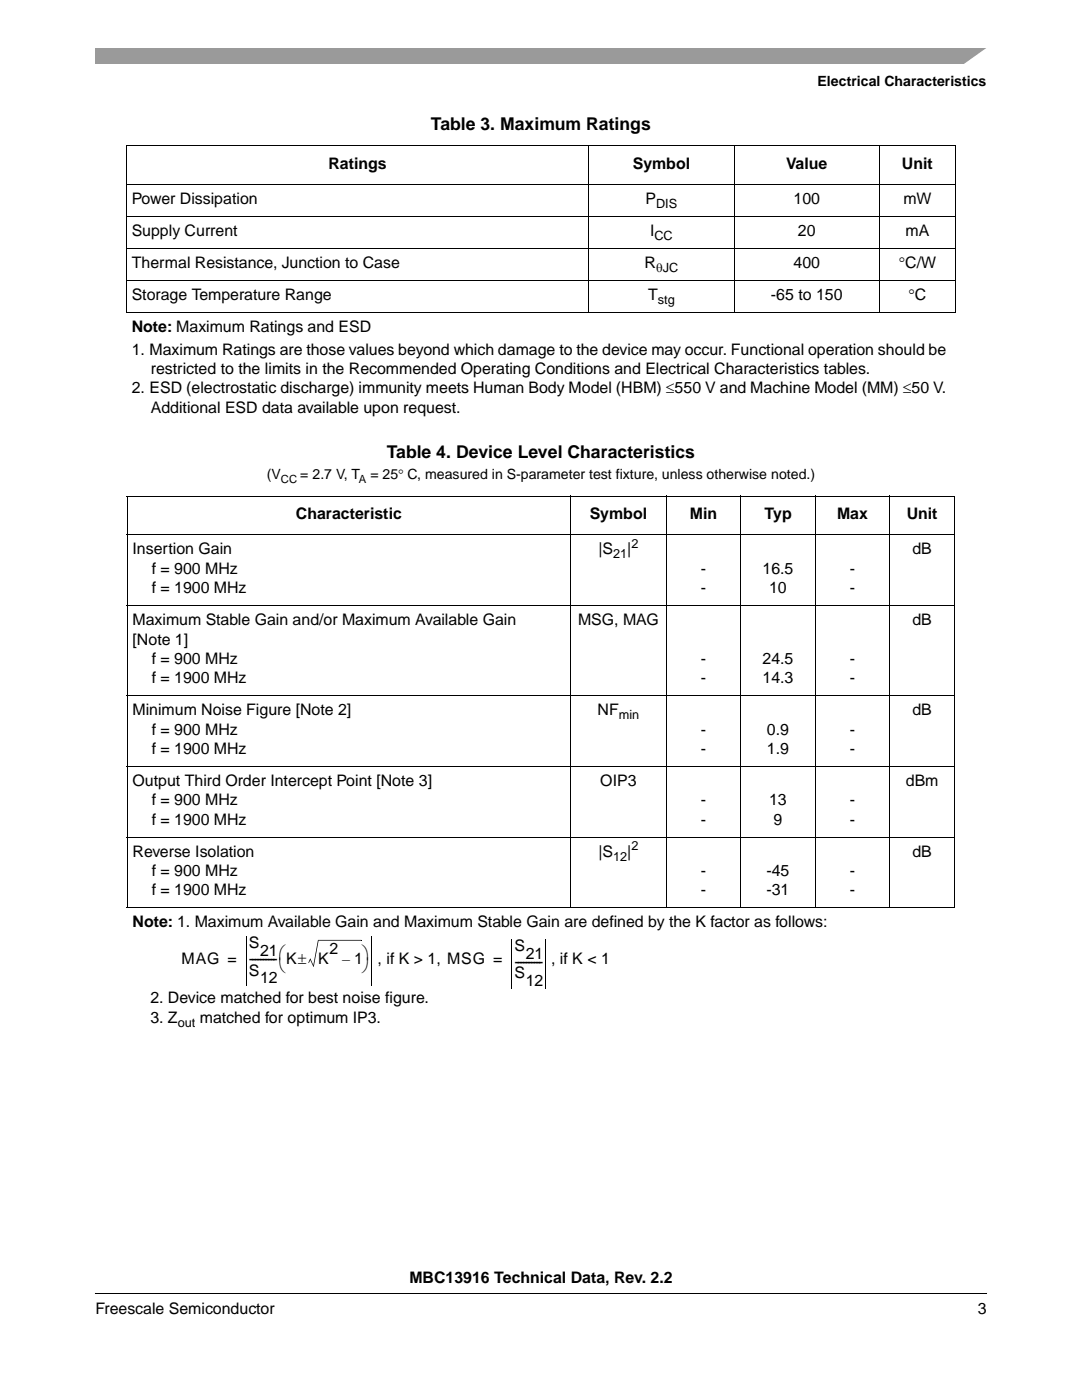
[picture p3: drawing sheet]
<svg xmlns="http://www.w3.org/2000/svg" width="216mm" height="279mm" viewBox="0 0 216 279" stroke-linecap="round" stroke-linejoin="round" font-family="sans-serif">
<defs><g id="words">
<g font-size="3.5">
<text x="86" y="25.8">Table 3. Maximum Ratings</text>
<text x="77.2" y="91.5">Table 4. Device Level Characteristics</text>
</g>
<g font-size="3.2">
<text x="65.6" y="33.7">Ratings</text>
<text x="126.3" y="33.7">Symbol</text>
<text x="156.8" y="33.7">Value</text>
<text x="180" y="33.7">Unit</text>
<text x="26.3" y="40.8">Power Dissipation</text>
<text x="128.8" y="40.8">P</text>
<text x="158.3" y="40.8">100</text>
<text x="180.3" y="40.8">mW</text>
<text x="26.3" y="47.1">Supply Current</text>
<text x="129.7" y="47.1">I</text>
<text x="159.2" y="47.1">20</text>
<text x="180.7" y="47.1">mA</text>
<text x="26.3" y="53.5">Thermal Resistance, Junction to Case</text>
<text x="128.6" y="53.5">R</text>
<text x="158.3" y="53.5">400</text>
<text x="179.4" y="53.5">°C/W</text>
<text x="26.3" y="59.8">Storage Temperature Range</text>
<text x="129.3" y="59.8">T</text>
<text x="153.8" y="59.8">-65 to 150</text>
<text x="181.3" y="59.8">°C</text>
<text x="26.3" y="66.2">Note: Maximum Ratings and ESD</text>
<text x="26.3" y="70.8">1. Maximum Ratings are those values beyond which damage to the device may occur. Functional operation should be</text>
<text x="30.1" y="74.7">restricted to the limits in the Recommended Operating Conditions and Electrical Characteristics tables.</text>
<text x="26.3" y="78.5">2. ESD (electrostatic discharge) immunity meets Human Body Model (HBM) ≤550 V and Machine Model (MM) ≤50 V.</text>
<text x="30.1" y="82.4">Additional ESD data available upon request.</text>
<text x="59.1" y="103.6">Characteristic</text>
<text x="117.7" y="103.6">Symbol</text>
<text x="137.6" y="103.6">Min</text>
<text x="152.5" y="103.6">Typ</text>
<text x="167" y="103.6">Max</text>
<text x="180.9" y="103.6">Unit</text>
<text x="26.5" y="110.6">Insertion Gain</text>
<text x="119.4" y="110.6">|S</text>
<text x="125.2" y="110.6">|</text>
<text x="182.1" y="110.6">dB</text>
<text x="30.3" y="114.5">f = 900 MHz</text>
<text x="30.3" y="118.4">f = 1900 MHz</text>
<text x="139.8" y="114.5">-</text>
<text x="139.8" y="118.4">-</text>
<text x="152.1" y="114.5">16.5</text>
<text x="153.5" y="118.4">10</text>
<text x="169.6" y="114.5">-</text>
<text x="169.6" y="118.4">-</text>
<text x="26.5" y="124.7">Maximum Stable Gain and/or Maximum Available Gain</text>
<text x="115.3" y="124.7">MSG, MAG</text>
<text x="182.1" y="124.7">dB</text>
<text x="26.5" y="128.6">[Note 1]</text>
<text x="30.3" y="132.5">f = 900 MHz</text>
<text x="30.3" y="136.4">f = 1900 MHz</text>
<text x="139.8" y="132.5">-</text>
<text x="139.8" y="136.4">-</text>
<text x="152.1" y="132.5">24.5</text>
<text x="152.1" y="136.4">14.3</text>
<text x="169.6" y="132.5">-</text>
<text x="169.6" y="136.4">-</text>
<text x="26.5" y="142.7">Minimum Noise Figure [Note 2]</text>
<text x="119.3" y="142.7">NF</text>
<text x="182.1" y="142.7">dB</text>
<text x="30.3" y="146.6">f = 900 MHz</text>
<text x="139.8" y="146.6">-</text>
<text x="153" y="146.6">0.9</text>
<text x="169.6" y="146.6">-</text>
<text x="30.3" y="150.5">f = 1900 MHz</text>
<text x="139.8" y="150.5">-</text>
<text x="153" y="150.5">1.9</text>
<text x="169.6" y="150.5">-</text>
<text x="26.5" y="156.8">Output Third Order Intercept Point [Note 3]</text>
<text x="30.3" y="160.7">f = 900 MHz</text>
<text x="119.8" y="156.8">OIP3</text>
<text x="139.8" y="160.7">-</text>
<text x="153.5" y="160.7">13</text>
<text x="169.6" y="160.7">-</text>
<text x="180.8" y="156.8">dBm</text>
<text x="30.3" y="164.6">f = 1900 MHz</text>
<text x="139.8" y="164.6">-</text>
<text x="154.4" y="164.6">9</text>
<text x="169.6" y="164.6">-</text>
<text x="26.5" y="171">Reverse Isolation</text>
<text x="119.4" y="171">|S</text>
<text x="125.2" y="171">|</text>
<text x="182.1" y="171">dB</text>
<text x="30.3" y="174.8">f = 900 MHz</text>
<text x="30.3" y="178.7">f = 1900 MHz</text>
<text x="139.8" y="174.8">-</text>
<text x="139.8" y="178.7">-</text>
<text x="153" y="174.8">-45</text>
<text x="153" y="178.7">-31</text>
<text x="169.6" y="174.8">-</text>
<text x="169.6" y="178.7">-</text>
<text x="26.5" y="185.1">Note: 1. Maximum Available Gain and Maximum Stable Gain are defined by the K factor as follows:</text>
<text x="49.7" y="189.3">S</text>
<text x="51.9" y="190.8">21⎛</text>
<text x="65.7" y="190.5">2</text>
<text x="72.3" y="191.3">⎞</text>
<text x="102.7" y="189.8">S</text>
<text x="104.9" y="191.3">21</text>
<text x="36.2" y="192.5">MAG =</text>
<text x="49.7" y="194.7">S</text>
<text x="49.7" y="192.5">---------- K±</text>
<text x="51.9" y="196.3">12</text>
<text x="55.7" y="194.1">⎝</text>
<text x="63.5" y="192.5">K</text>
<text x="68.3" y="192.5">– 1</text>
<text x="72.3" y="194.1">⎠</text>
<text x="75.4" y="192.5">, if K &gt; 1, MSG =</text>
<text x="102.7" y="195.2">S</text>
<text x="102.7" y="193">----------</text>
<text x="104.9" y="196.8">12</text>
<text x="110" y="192.5">, if K &lt; 1</text>
<text x="30" y="200.2">2. Device matched for best noise figure.</text>
<text x="30" y="204.1">3. Z</text>
<text x="39.9" y="204.1">matched for optimum IP3.</text>
<text x="81.7" y="256.1">MBC13916 Technical Data, Rev. 2.2</text>
<text x="19" y="262.3">Freescale Semiconductor</text>
<text x="195.1" y="262.3">3</text>
</g>
<g font-size="2.8">
<text x="163.2" y="17.2">Electrical Characteristics</text>
<text x="53.2" y="95.7">(V</text>
<text x="59.9" y="95.7">= 2.7 V, T</text>
<text x="73.9" y="95.7">= 25° C, measured in S-parameter test fixture, unless otherwise noted.)</text>
</g>
<g font-size="2.5">
<text x="130.9" y="41.6">DIS</text>
<text x="130.6" y="47.9">CC</text>
<text x="130.9" y="54.3">θJC</text>
<text x="131.3" y="60.6">stg</text>
<text x="122.3" y="111.4">21</text>
<text x="126" y="109.4">2</text>
<text x="123.5" y="143.5">min</text>
<text x="122.3" y="171.7">12</text>
<text x="126" y="169.7">2</text>
<text x="35.5" y="204.9">out</text>
</g>
<g font-size="2.2">
<text x="56" y="96.4">CC</text>
<text x="71.6" y="96.4">A</text>
</g>
</g></defs>
<path d="M19 9.5h177.8v3.2h-177.8z" fill="#9a9a9a"/>
<path d="M192 13l5.3-3.8h1.5v3.8z" fill="#fff"/>
<path d="M19 257.2h177.8v2.3h-177.8z" fill="#fff"/>
<path d="M19 258v.2zM196.8 258v.2z" fill="#000"/>
<path d="M19 258.1h177.8" fill="none" stroke="#000" stroke-width=".2"/>
<g fill="#fff">
<path d="M25.2 36.9h92.3v6.3h-92.3z"/>
<path d="M117.5 36.9h29v6.3h-29z"/>
<path d="M146.5 36.9h29v6.3h-29z"/>
<path d="M175.5 36.9h15.2v6.3h-15.2z"/>
<path d="M25.2 43.2h92.3v6.4h-92.3z"/>
<path d="M117.5 43.2h29v6.4h-29z"/>
<path d="M146.5 43.2h29v6.4h-29z"/>
<path d="M175.5 43.2h15.2v6.4h-15.2z"/>
<path d="M25.2 49.6h92.3v6.3h-92.3z"/>
<path d="M117.5 49.6h29v6.3h-29z"/>
<path d="M146.5 49.6h29v6.3h-29z"/>
<path d="M175.5 49.6h15.2v6.3h-15.2z"/>
<path d="M25.2 55.9h92.3v6.4h-92.3z"/>
<path d="M117.5 55.9h29v6.4h-29z"/>
<path d="M146.5 55.9h29v6.4h-29z"/>
<path d="M175.5 55.9h15.2v6.4h-15.2z"/>
<path d="M25.4 99h88.5v7.7h-88.5z"/>
<path d="M113.9 99h19v7.7h-19z"/>
<path d="M132.9 99h14.9v7.7h-14.9z"/>
<path d="M147.8 99h14.9v7.7h-14.9z"/>
<path d="M162.7 99h14.8v7.7h-14.8z"/>
<path d="M177.5 99h13v7.7h-13z"/>
<path d="M25.4 106.7h88.5v14.2h-88.5z"/>
<path d="M113.9 106.7h19v14.2h-19z"/>
<path d="M132.9 106.7h14.9v14.2h-14.9z"/>
<path d="M147.8 106.7h14.9v14.2h-14.9z"/>
<path d="M162.7 106.7h14.8v14.2h-14.8z"/>
<path d="M177.5 106.7h13v14.2h-13z"/>
<path d="M25.4 120.9h88.5v18h-88.5z"/>
<path d="M113.9 120.9h19v18h-19z"/>
<path d="M132.9 120.9h14.9v18h-14.9z"/>
<path d="M147.8 120.9h14.9v18h-14.9z"/>
<path d="M162.7 120.9h14.8v18h-14.8z"/>
<path d="M177.5 120.9h13v18h-13z"/>
<path d="M25.4 138.9h88.5v14.1h-88.5z"/>
<path d="M113.9 138.9h19v14.1h-19z"/>
<path d="M132.9 138.9h14.9v14.1h-14.9z"/>
<path d="M147.8 138.9h14.9v14.1h-14.9z"/>
<path d="M162.7 138.9h14.8v14.1h-14.8z"/>
<path d="M177.5 138.9h13v14.1h-13z"/>
<path d="M25.4 153h88.5v14.1h-88.5z"/>
<path d="M113.9 153h19v14.1h-19z"/>
<path d="M132.9 153h14.9v14.1h-14.9z"/>
<path d="M147.8 153h14.9v14.1h-14.9z"/>
<path d="M162.7 153h14.8v14.1h-14.8z"/>
<path d="M177.5 153h13v14.1h-13z"/>
<path d="M25.4 167.1h88.5v14.1h-88.5z"/>
<path d="M113.9 167.1h19v14.1h-19z"/>
<path d="M132.9 167.1h14.9v14.1h-14.9z"/>
<path d="M147.8 167.1h14.9v14.1h-14.9z"/>
<path d="M162.7 167.1h14.8v14.1h-14.8z"/>
<path d="M177.5 167.1h13v14.1h-13z"/>
<path d="M25.4 181.2h165.1v25.4h-165.1z"/>
</g>
<g fill="none" stroke="#000" stroke-width=".2">
<path d="M25.1 29.1h165.7M25.1 36.9h165.7M25.2 29.2v33M117.5 29v33.4M146.5 29v33.4M175.5 29v33.4M190.7 29.2v33M25.1 43.2h165.7M25.1 49.6h165.7M25.1 55.9h165.7M25.1 62.3h165.7M25.3 99h165.3"/>
<path d="M25.4 99.1v82M113.9 98.9v82.4M132.9 98.9v82.4M147.8 98.9v82.4M162.7 98.9v82.4M177.5 98.9v82.4M190.5 99.1v82M25.3 106.7h165.3M25.3 120.9h165.3M25.3 138.9h165.3M25.3 153h165.3M25.3 167.1h165.3"/>
<path d="M25.3 181.2h165.3M49.2 186.8v9.9M63.4 187.7h8.7M74.2 186.8v9.9M102.1 187.3v10M108.8 187.3v10"/>
</g>
<path d="M49.1 196.7l.1 .1zM61.5 192.1l.1 .1zM61.8 191.4l.2 .1-.3 .7-.2-.1zM62.5 192.8h.1zM61.9 191.2l.7 1.6h-.1l-.7-1.3zM62.5 192.8l.1 .1zM63.4 187.6l.2 .1-1 5.1h-.1zM72.1 187.6l.1 .1zM74.1 196.7l.2 .1zM102.1 197.3h.1zM108.7 197.3h.2z" fill="#000"/>
<use href="#words"/>
</svg>
